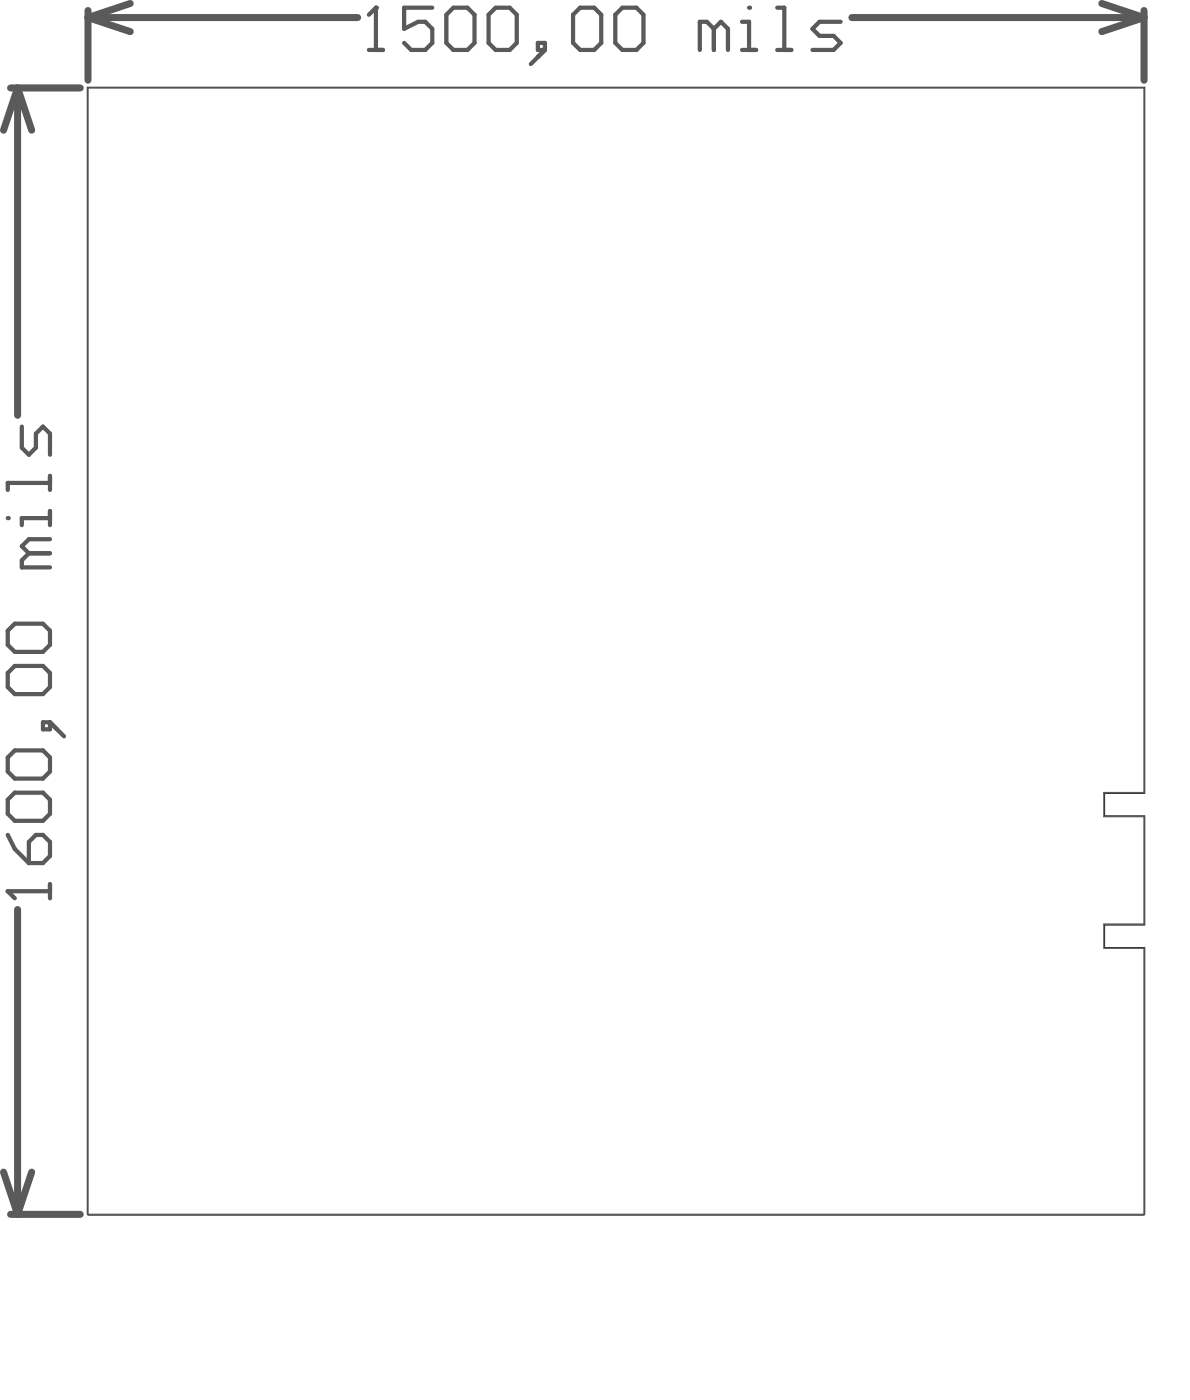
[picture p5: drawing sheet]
<svg xmlns="http://www.w3.org/2000/svg" width="72mm" height="84mm" viewBox="0 0 72 84" stroke-linecap="round" stroke-linejoin="round" font-family="sans-serif">
<path d="M5.3 5.3h63.6v42.5h-2.4v1.3h2.4v6.6h-2.4v1.4h2.4l-.1 16.1-63.5-.1z" fill="none" stroke="#000" stroke-width=".06"/>
<path d="M5.3 5.3h63.5v42.4h-2.4v1.5h2.4v6.5h-2.4v1.4h2.4v16h-63.5z" fill="none" stroke="#5a5a5a" stroke-width=".08"/>
<g fill="none" stroke="#5a5a5a" stroke-width=".42">
<path d="M.6 5.3h4.2M1.1 5.3l.8 2.5M1.1 5.3v19.7M1.1 5.3l-.9 2.5M5.3 .6v4.2M5.3 1.1l2.5 .8M5.3 1.1h16.2M7.8 .2l-2.5 .9M51.3 1.1h17.5M66.3 .2l2.5 .9M68.8 .6v4.2M68.8 1.1l-2.5 .8"/>
<path d="M1.1 54.8v18.3M.2 70.6l.9 2.5M.6 73.1h4.2M1.9 70.6l-.8 2.5"/>
</g>
<g fill="none" stroke="#5a5a5a" stroke-width=".25">
<path d="M22.2 3h.8M22.6 .5h.1M22.6 .5v2.5M22.6 .5l-.4 .4M26 .5h-1.7v1.2l.9-.4h.4l.4 .4v.9l-.4 .4h-.9l-.4-.4M27.3 .5h.8l.5 .4v1.7l-.5 .4h-.8l-.4-.4v-1.7zM29.8 .5h.9l.4 .4v1.7l-.4 .4h-.9l-.4-.4v-1.7zM32.4 2.6h.4v.4h-.4zM32.8 3l-.9 .9M34.9 .5h.9l.4 .4v1.7l-.4 .4h-.9l-.4-.4v-1.7zM37.5 .5h.8l.4 .4v1.7l-.4 .4h-.8l-.5-.4v-1.7zM43 1.7l-.5-.4h-.4v1.7"/>
<path d="M43 1.7v1.3M43 1.7l.4-.4 .4 .4v1.3M44.7 3h.8M44.7 1.3h.4v1.7M45.1 .5h.1M46.8 3h.8M46.8 .5h.4v2.5M50.6 1.3h-1.3l-.4 .4 .4 .5h.9l.4 .4-.4 .4h-1.3M.5 31.2h.1M.9 37.6h1.7l.4 .4v.8l-.4 .5h-1.7l-.4-.5v-.8zM1.3 25.7v1.3l.4 .4 .5-.4v-.9l.4-.4 .4 .4v1.3M1.7 33.3l-.4 .4v.5h1.7"/>
<path d="M1.7 33.3h1.3M3 28.7v.8M3 30.8v.8M3 29.1h-2.5v.4M3 31.2h-1.7v.4M3 32.5h-1.3l-.4 .4 .4 .4M.5 53.7h.1M.5 53.7h2.5M.5 53.7l.4 .4M.5 50.3l.4 .8 .8 .9M.9 40.1h1.7l.4 .4v.9l-.4 .4h-1.7l-.4-.4v-.9zM.9 45.2h1.7l.4 .4v.9l-.4 .4h-1.7l-.4-.4v-.9z"/>
<path d="M.9 47.7h1.7l.4 .5v.8l-.4 .4h-1.7l-.4-.4v-.8zM2.2 50.3h.4l.4 .4v.9l-.4 .4h-.9v-1.3zM2.6 43.5h.4v.4h-.4zM3 53.2v.9M3 43.5l.9 .8"/>
</g>
</svg>
